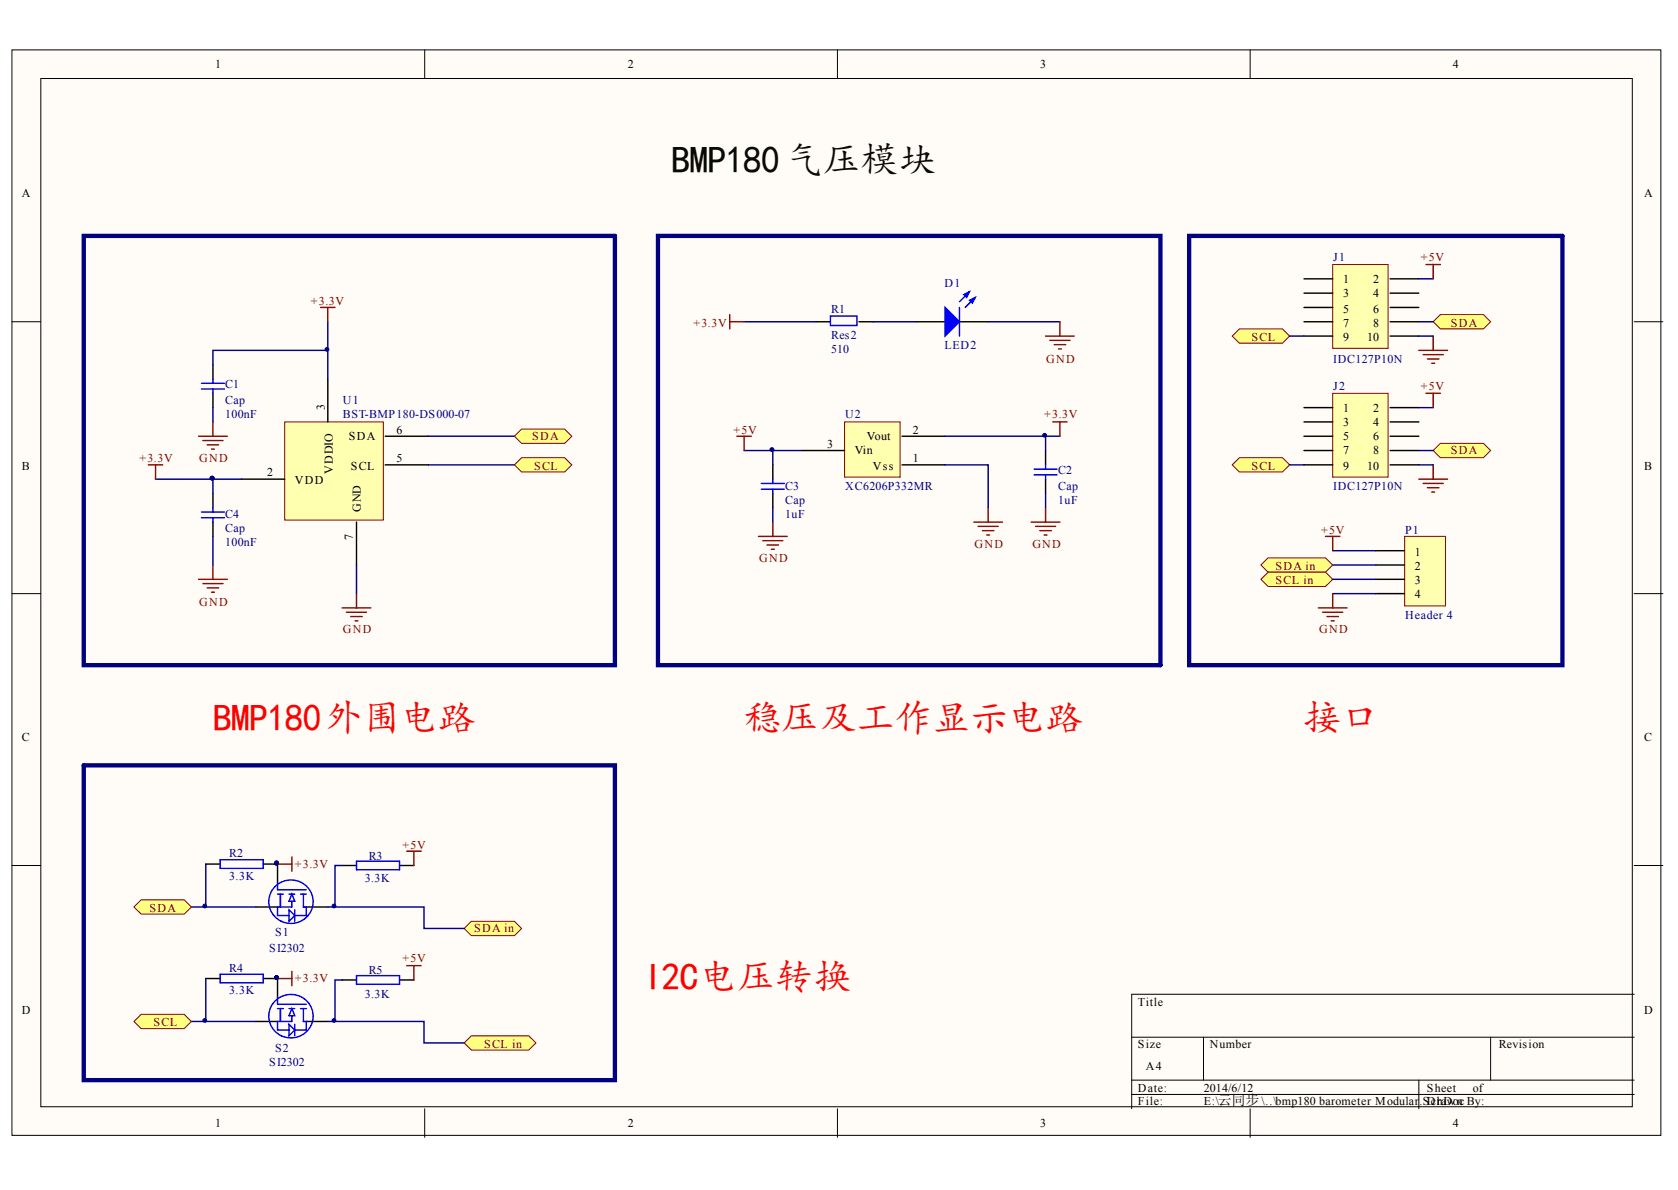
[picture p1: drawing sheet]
<svg xmlns="http://www.w3.org/2000/svg" width="296mm" height="210mm" viewBox="0 0 296 210" stroke-linecap="round" stroke-linejoin="round" font-family="sans-serif">
<defs><g id="words">
<g font-size="6.7" fill="#080d02">
<text x="118.5" y="30.6">BP8气压模块</text>
<text x="121.6" y="30.6">M10</text>
</g>
<g font-size="6.7" fill="#f00">
<text x="37.6" y="128.9">BP8外围电路</text>
<text x="40.8" y="128.9">M10</text>
<text x="131.1" y="128.9">稳压及工作显示电路</text>
<text x="229.9" y="128.9">接口</text>
<text x="113.5" y="174.6">IC</text>
<text x="116.7" y="174.6">2电压转换</text>
</g>
<text font-size="2.5" x="214.8" y="195">云同步</text>
<g font-size="2.1">
<text x="38" y="11.9">1</text>
<text x="110.7" y="11.9">2</text>
<text x="183.5" y="11.9">3</text>
<text x="256.3" y="11.9">4</text>
<text x="3.9" y="34.8">A</text>
<text x="290" y="34.8">A</text>
<text x="236.9" y="49.9">1</text>
<text x="236.9" y="52.3">3</text>
<text x="242.2" y="49.9">2</text>
<text x="242.2" y="52.3">4</text>
<text x="236.9" y="55.2">5</text>
<text x="236.9" y="57.6">7</text>
<text x="242.2" y="55.2">6</text>
<text x="242.2" y="57.6">8</text>
<text x="236.9" y="60.1">9</text>
<text x="241.1" y="60.1">10</text>
<text x="57.3" y="72.4" transform="rotate(-90 57.3 72.4)">3</text>
<text x="61.5" y="77.6">SDA</text>
<text x="70" y="76.6">6</text>
<text x="152.9" y="77.6">Vout</text>
<text x="161" y="76.6">2</text>
<text x="236.9" y="72.7">1</text>
<text x="236.9" y="75.2">3</text>
<text x="236.9" y="77.6">5</text>
<text x="242.2" y="72.7">2</text>
<text x="242.2" y="75.2">4</text>
<text x="242.2" y="77.6">6</text>
<text x="3.9" y="82.9">B</text>
<text x="47.1" y="84">2</text>
<text x="58.7" y="83.6" transform="rotate(-90 58.7 83.6)">VDDIO</text>
<text x="61.9" y="82.9">SCL</text>
<text x="70" y="81.5">5</text>
<text x="145.9" y="79">3</text>
<text x="150.8" y="80.1">Vin</text>
<text x="154" y="82.9">Vss</text>
<text x="161" y="81.5">1</text>
<text x="236.9" y="80.1">7</text>
<text x="236.9" y="82.9">9</text>
<text x="241.1" y="82.9">10</text>
<text x="242.2" y="80.1">8</text>
<text x="290" y="82.9">B</text>
<text x="52" y="85.4">VDD</text>
<text x="62.2" y="95.2" transform="rotate(-90 62.2 95.2)">7</text>
<text x="63.6" y="90.3" transform="rotate(-90 63.6 90.3)">GND</text>
<text x="249.6" y="98">1</text>
<text x="249.6" y="100.5">2</text>
<text x="249.6" y="102.9">3</text>
<text x="249.6" y="105.4">4</text>
<text x="3.9" y="130.7">C</text>
<text x="290" y="130.7">C</text>
<text x="3.9" y="178.8">D</text>
<text x="200.7" y="177.4">Title</text>
<text x="290" y="178.8">D</text>
<text x="200.7" y="184.8">Size</text>
<text x="213.4" y="184.8">Number</text>
<text x="264.4" y="184.8">Revision</text>
<text x="202.1" y="188.7">A4</text>
<text x="200.7" y="192.5">Date:</text>
<text x="200.7" y="195">File:</text>
<text x="212.3" y="192.5">2014/6/12</text>
<text x="212.3" y="195">E:\</text>
<text x="222.5" y="195">\..\bmp180 barometer Modular.</text>
<text x="251" y="195">SDchDoc By:</text>
<text x="251.7" y="192.5">Sheet</text>
<text x="253.5" y="195">rawn</text>
<text x="259.8" y="192.5">of</text>
<text x="38" y="198.9">1</text>
<text x="110.7" y="198.9">2</text>
<text x="183.5" y="198.9">3</text>
<text x="256.3" y="198.9">4</text>
</g>
<g font-size="2.1" fill="#000080">
<text x="235.2" y="46">J1</text>
<text x="166.6" y="50.6">D1</text>
<text x="146.6" y="55.2">R1</text>
<text x="146.6" y="59.7">Res2</text>
<text x="146.6" y="62.2">510</text>
<text x="166.6" y="61.5">LED2</text>
<text x="235.2" y="63.9">IDC127P10N</text>
<text x="39.7" y="68.5">C1</text>
<text x="39.7" y="71.3">Cap</text>
<text x="60.5" y="71.3">U1</text>
<text x="235.2" y="68.9">J2</text>
<text x="39.7" y="73.8">100nF</text>
<text x="60.5" y="73.8">BST-BMP180-DS000-07</text>
<text x="149" y="73.8">U2</text>
<text x="186.7" y="83.6">C2</text>
<text x="138.5" y="86.4">C3</text>
<text x="138.5" y="88.9">Cap</text>
<text x="149" y="86.4">XC6206P332MR</text>
<text x="186.7" y="88.9">1uF</text>
<text x="186.7" y="86.4">Cap</text>
<text x="235.2" y="86.4">IDC127P10N</text>
<text x="39.7" y="91.3">C4</text>
<text x="39.7" y="93.8">Cap</text>
<text x="138.5" y="91.3">1uF</text>
<text x="247.8" y="94.2">P1</text>
<text x="39.7" y="96.3">100nF</text>
<text x="247.8" y="109.3">Header 4</text>
<text x="40.4" y="151.1">R2</text>
<text x="40.4" y="155.3">3.3K</text>
<text x="64.3" y="155.6">3.3K</text>
<text x="65" y="151.8">R3</text>
<text x="47.5" y="167.9">SI2302</text>
<text x="48.5" y="165.1">S1</text>
<text x="40.4" y="171.5">R4</text>
<text x="65" y="171.8">R5</text>
<text x="40.4" y="175.3">3.3K</text>
<text x="64.3" y="176">3.3K</text>
<text x="48.5" y="185.5">S2</text>
<text x="47.5" y="188">SI2302</text>
</g>
<g font-size="2.1" fill="#800000">
<text x="250.6" y="46">+5V</text>
<text x="54.8" y="53.8">+3.3V</text>
<text x="122.3" y="57.6">+3.3V</text>
<text x="255.9" y="57.6">SDA</text>
<text x="184.6" y="63.9">GND</text>
<text x="220.8" y="60.1">SCL</text>
<text x="250.6" y="68.9">+5V</text>
<text x="93.9" y="77.6">SDA</text>
<text x="129.4" y="76.6">+5V</text>
<text x="184.2" y="73.8">+3.3V</text>
<text x="24.6" y="81.5">+3.3V</text>
<text x="35.2" y="81.5">GND</text>
<text x="94.2" y="82.9">SCL</text>
<text x="220.8" y="82.9">SCL</text>
<text x="255.9" y="80.1">SDA</text>
<text x="233.1" y="94.2">+5V</text>
<text x="133.9" y="99.1">GND</text>
<text x="171.9" y="96.6">GND</text>
<text x="182.1" y="96.6">GND</text>
<text x="225" y="100.5">SDA in</text>
<text x="35.2" y="106.8">GND</text>
<text x="225" y="102.9">SCL in</text>
<text x="60.5" y="111.7">GND</text>
<text x="232.7" y="111.7">GND</text>
<text x="71" y="149.7">+5V</text>
<text x="52" y="153.2">+3.3V</text>
<text x="26.4" y="160.9">SDA</text>
<text x="83.7" y="164.4">SDA in</text>
<text x="52" y="173.2">+3.3V</text>
<text x="71" y="169.7">+5V</text>
<text x="27.1" y="180.9">SCL</text>
<text x="85.4" y="184.8">SCL in</text>
</g>
</g></defs>
<g fill="#fffcf8" stroke="#000" stroke-width=".18">
<path d="M2.1 8.8h290.9v191.5h-290.9z"/>
<path d="M7.2 13.8h280.7v181.4h-280.7z"/>
</g>
<g fill="none" stroke="#000" stroke-width=".18">
<path d="M74.9 8.8v5M147.7 8.8v5M220.5 8.8v5M2.1 56.8h5.1M288.3 56.8h5M2.1 104.7h5.1M288.3 104.7h5M2.1 152.7h5.1M288.3 152.7h5M288.3 175.4h-88.7v20.2M74.9 195.6v5M147.7 195.6v5"/>
<path d="M199.6 183h88.7M199.6 190.5h88.7M199.6 193h88.7M212.3 183v7.5M220.5 195.6v5M250.3 190.5v5.1M262.9 183v7.5"/>
</g>
<path d="M50.2 74.4h17.4v17.3h-17.4z" fill="#ffffb0" stroke="#800000" stroke-width=".18"/>
<path d="M37.6 64.3v2.6M37.6 69.4v2.5M57.8 66.9v7.5M67.9 76.9h7.6M37.6 87v2.6M37.6 92.1v2.5M42.6 84.5h7.6M62.9 92.1v7.6M67.9 82h7.6" fill="none" stroke="#000" stroke-width=".25"/>
<path d="M35.5 67.6h4.1M35.5 68.6h4.1M37.6 66.9v.7M37.6 68.6v.8M35.5 90.3h4.1M35.5 91.3h4.1M37.6 89.6v.7M37.6 91.3v.8" fill="none" stroke="#00f" stroke-width=".25"/>
<path d="M149 74.4h9.8v9.8h-9.8z" fill="#ffffb0" stroke="#800000" stroke-width=".18"/>
<path d="M141.4 79.5h7.6M159.1 76.9h7.6M159.1 82h7.6" fill="none" stroke="#000" stroke-width=".25"/>
<g fill="#ffff80" stroke="#800000" stroke-width=".18">
<path d="M222.4 99.7l1.3-1.3h10.1l1.3 1.3-1.3 1.2h-10.1z" fill-rule="evenodd"/>
<path d="M222.4 102.2l1.3-1.3h10.1l1.3 1.3-1.3 1.2h-10.1z" fill-rule="evenodd"/>
</g>
<g fill="none" stroke="#800000" stroke-width=".25">
<path d="M35 76.9h5.1M35.8 77.7h3.5M36.5 78.5h2.1M37.3 79.2h.5M37.6 74.4v2.5M37.6 99.7v2.5M133.8 94.6h5M134.5 95.4h3.6M135.3 96.1h2M136.1 96.9h.5M136.3 92.1v2.5M171.8 92.1h5"/>
<path d="M172.5 92.8h3.6M173.3 93.6h2M174 94.4h.6M174.3 89.6v2.5M181.9 92.1h5.1M182.7 92.8h3.5M183.4 93.6h2M184.2 94.4h.5M184.4 89.6v2.5M35 102.2h5.1M35.8 102.9h3.5M36.5 103.7h2.1"/>
<path d="M37.3 104.5h.5M60.4 107.2h5M61.1 108h3.6M61.9 108.7h2M62.6 109.5h.5M62.9 104.7v2.5"/>
</g>
<path d="M37.6 71.9v2.5M131.3 79.5h10.1M136.3 79.5v2.5M166.7 76.9h20.3M184.4 76.9v2.6M27.4 84.5h10.2M37.6 94.6v5.1M62.9 99.7v5M136.3 89.6v2.5M166.7 82h7.6v7.6M184.4 87v2.6" fill="none" stroke="#000080" stroke-width=".25"/>
<path d="M184.4 79.5v2.5M136.3 82v2.5M136.3 87v2.6M184.4 84.5v2.5" fill="none" stroke="#000" stroke-width=".25"/>
<path d="M134.3 85.3h4M134.3 86.3h4M136.3 84.5v.8M136.3 86.3v.7M182.4 82.8h4.1M182.4 83.8h4.1M184.4 82v.8M184.4 83.8v.7" fill="none" stroke="#00f" stroke-width=".25"/>
<g fill="#000080" stroke="#000080" stroke-width=".18">
<circle cx="136.2" cy="79.3" r=".34"/>
<circle cx="184.3" cy="76.8" r=".33"/>
<circle cx="37.4" cy="84.3" r=".33"/>
</g>
<path d="M81.9 184l1.2-1.3h10.2l1.2 1.3-1.2 1.2h-10.2z" fill-rule="evenodd" fill="#ffff80" stroke="#800000" stroke-width=".18"/>
<path d="M57.8 56.8v10.1M57.8 61.8h-20.2v2.5M75.5 76.9h15.2M75.5 82h15.2" fill="none" stroke="#000080" stroke-width=".25"/>
<circle cx="57.7" cy="61.6" r=".33" fill="#000080" stroke="#000080" stroke-width=".18"/>
<path d="M14.8 41.6h93.7v75.7h-93.7zM209.8 41.6h65.8v75.7h-65.8z" fill="none" stroke="#000080" stroke-width=".76"/>
<path d="M161.6 56.8h5.1M169.2 56.8h5.1" fill="none" stroke="#000" stroke-width=".25"/>
<g fill="#00f" stroke="#00f" stroke-width=".25">
<path d="M166.7 54.2l2.5 2.6-2.5 2.5z"/>
<path d="M171 53l1-.5-.5 1z"/>
<path d="M170 52l1-.5-.5 1z"/>
</g>
<path d="M169.2 54.2v5.1M171 51.5l-1.8 1.7M172 52.5l-1.8 1.7" fill="none" stroke="#00f" stroke-width=".25"/>
<path d="M247.8 94.6h7.2v12.3h-7.2z" fill="#ffffb0" stroke="#800000" stroke-width=".18"/>
<path d="M143.9 56.8h2.5M151.5 56.8h2.5M242.7 97.1h5M242.7 99.7h5M242.7 102.2h5M242.7 104.7h5M36.3 152.4h2.5M45.2 160h3.8M46.4 152.4h2.6v3.3M54 160h3.8M60.4 152.7h2.5M70.5 152.7h2.5" fill="none" stroke="#000" stroke-width=".25"/>
<path d="M131.3 56.8h12.6M154 56.8h7.6M174.3 56.8h12.7M235.1 97.1h7.6M235.1 99.7h7.6M235.1 102.2h7.6M235.1 104.7h7.6M33.8 160h11.4M36.3 152.4v7.6" fill="none" stroke="#000080" stroke-width=".25"/>
<g fill="none" stroke="#00f" stroke-width=".25">
<path d="M146.5 55.7h4.7v1.7h-4.7zM38.8 151.7h7.6v1.5h-7.6zM49 155.7v1.3h5M49 157.7h1M49.5 157.7v2.3M51 157.7h1M51.5 157.7l.5 1.3h-1zM51.5 159v1h-2.5v1.5h2M53 157.7h1M53.5 160h.1M53.5 160h.5v1.5h-2M53.5 157.7v2.3"/>
<path d="M62.9 151.9h7.6v1.5h-7.6zM49.6 162.5a3.8 3.8 0 0 1-1.2-6 3.8 3.8 0 0 1 6.1 .4 3.8 3.8 0 0 1-1.9 5.8 4 4 0 0 1-3-.2M51 160.5l1 1-1 1zM52 160.5v2"/>
</g>
<path d="M116.1 41.6h88.6v75.7h-88.6z" fill="none" stroke="#000080" stroke-width=".76"/>
<g fill="#000080" stroke="#000080" stroke-width=".18">
<circle cx="48.8" cy="152.2" r=".33"/>
<circle cx="36.1" cy="159.8" r=".33"/>
</g>
<path d="M49 152.4h2.5M51.5 151.2v2.5M71.7 150.1h2.6M73 150.1v2.6" fill="none" stroke="#800000" stroke-width=".25"/>
<g fill="#ffff80" stroke="#800000" stroke-width=".18">
<path d="M23.6 160l1.3-1.3h7.6l1.3 1.3-1.3 1.2h-7.6z" fill-rule="evenodd"/>
<path d="M81.9 163.8l1.2-1.3h7.6l1.3 1.3-1.3 1.2h-7.6z" fill-rule="evenodd"/>
</g>
<path d="M57.8 160h17v3.8h7.1M60.4 152.7h-1.3v7.3M36.3 172.6v7.6M60.4 172.9h-1.3v7.3M33.8 180.2h11.4M57.8 180.2h17v3.8h7.1" fill="none" stroke="#000080" stroke-width=".25"/>
<g fill="#000080" stroke="#000080" stroke-width=".18">
<circle cx="58.9" cy="159.8" r=".33"/>
<circle cx="48.8" cy="172.4" r=".33"/>
<circle cx="36.1" cy="180" r=".33"/>
<circle cx="58.9" cy="180" r=".33"/>
</g>
<path d="M36.3 172.6h2.5M46.4 172.6h2.6v3.3M60.4 172.9h2.5M70.5 172.9h2.5M45.2 180.2h3.8M54 180.2h3.8" fill="none" stroke="#000" stroke-width=".25"/>
<g fill="none" stroke="#00f" stroke-width=".25">
<path d="M38.8 171.8h7.6v1.6h-7.6zM49 175.9v1.2h5M49 177.9h1M49.5 177.9v2.3M51 177.9h1M51.5 177.9l.5 1.3h-1zM51.5 179.2v1h-2.5v1.5h2M53 177.9h1M53.5 177.9v2.3M62.9 172.1h7.6v1.5h-7.6zM49.6 182.7a3.8 3.8 0 0 1-1.2-6 3.8 3.8 0 0 1 6.1 .4 3.8 3.8 0 0 1-1.9 5.8 4 4 0 0 1-3-.2M51 180.7l1 1-1 1z"/>
<path d="M52 180.7v2M53.5 180.2h.1M53.5 180.2h.5v1.5h-2"/>
</g>
<path d="M49 172.6h2.5M51.5 171.3v2.6M71.7 170.3h2.6M73 170.3v2.6" fill="none" stroke="#800000" stroke-width=".25"/>
<path d="M14.8 135h93.7v55.5h-93.7z" fill="none" stroke="#000080" stroke-width=".76"/>
<path d="M235.1 46.7h9.7v14.7h-9.7z" fill="#ffffb0" stroke="#800000" stroke-width=".18"/>
<path d="M230 49.2h5.1M230 51.7h5.1M230 54.2h5.1M230 56.8h5.1M230 59.3h5.1M245.2 49.2h5.1M245.2 51.7h5.1M245.2 54.2h5.1M245.2 56.8h5.1M245.2 59.3h5.1" fill="none" stroke="#000" stroke-width=".25"/>
<path d="M252.8 59.3v2.5M250.3 61.8h5M251 62.6h3.6M251.8 63.3h2M252.5 64.1h.6" fill="none" stroke="#800000" stroke-width=".25"/>
<path d="M250.3 59.3h2.5M250.3 49.2h2.5" fill="none" stroke="#000080" stroke-width=".25"/>
<g fill="#ffff80" stroke="#800000" stroke-width=".18">
<path d="M217.3 59.3l1.3-1.3h7.6l1.3 1.3-1.3 1.2h-7.6z" fill-rule="evenodd"/>
<path d="M252.8 56.8l1.3-1.3h7.6l1.2 1.3-1.2 1.2h-7.6z" fill-rule="evenodd"/>
</g>
<path d="M227.5 59.3h2.5M250.3 56.8h2.5" fill="none" stroke="#000080" stroke-width=".25"/>
<path d="M235.1 69.4h9.7v14.8h-9.7z" fill="#ffffb0" stroke="#800000" stroke-width=".18"/>
<path d="M230 71.9h5.1M230 74.4h5.1M230 76.9h5.1M230 79.5h5.1M245.2 71.9h5.1M245.2 74.4h5.1M245.2 76.9h5.1M245.2 79.5h5.1M230 82h5.1M245.2 82h5.1" fill="none" stroke="#000" stroke-width=".25"/>
<path d="M250.3 84.5h5M251 85.3h3.6M251.8 86h2M252.5 86.8h.6M252.8 82v2.5" fill="none" stroke="#800000" stroke-width=".25"/>
<path d="M250.3 71.9h2.5M250.3 82h2.5" fill="none" stroke="#000080" stroke-width=".25"/>
<g fill="#ffff80" stroke="#800000" stroke-width=".18">
<path d="M217.3 82l1.3-1.3h7.6l1.3 1.3-1.3 1.3h-7.6z" fill-rule="evenodd"/>
<path d="M252.8 79.5l1.3-1.3h7.6l1.2 1.3-1.2 1.2h-7.6z" fill-rule="evenodd"/>
</g>
<path d="M250.3 79.5h2.5M227.5 82h2.5" fill="none" stroke="#000080" stroke-width=".25"/>
<g fill="#ffff80" stroke="#800000" stroke-width=".18">
<path d="M90.7 76.9l1.3-1.2h7.6l1.3 1.2-1.3 1.3h-7.6z" fill-rule="evenodd"/>
<path d="M90.7 82l1.3-1.3h7.6l1.3 1.3-1.3 1.3h-7.6z" fill-rule="evenodd"/>
<path d="M23.6 180.2l1.3-1.3h7.6l1.3 1.3-1.3 1.2h-7.6z" fill-rule="evenodd"/>
</g>
<g fill="none" stroke="#800000" stroke-width=".25">
<path d="M56.6 54.2h2.5M57.8 54.2v2.6M128.7 55.5v2.5M128.7 56.8h2.6M184.4 59.3h5.1M187 56.8v2.5M251.5 46.7h2.6M252.8 46.7v2.5M130 76.9h2.5M131.3 76.9v2.6M185.2 60h3.5M185.7 74.4h2.5"/>
<path d="M185.9 60.8h2.1M186.7 61.6h.5M187 74.4v2.5M251.5 69.4h2.6M252.8 69.4v2.5M26.2 82h2.5M27.4 82v2.5M233.8 94.6h2.5M235.1 94.6v2.5M232.5 107.2h5.1M233.3 108h3.5M234.1 108.7h2"/>
<path d="M234.8 109.5h.5M235.1 104.7v2.5"/>
</g>
<path d="M42.6 84.5h-5v2.5" fill="none" stroke="#000080" stroke-width=".25"/>
<circle cx="37.4" cy="84.3" r=".33" fill="#000080" stroke="#000080" stroke-width=".18"/>
<use href="#words"/>
</svg>
